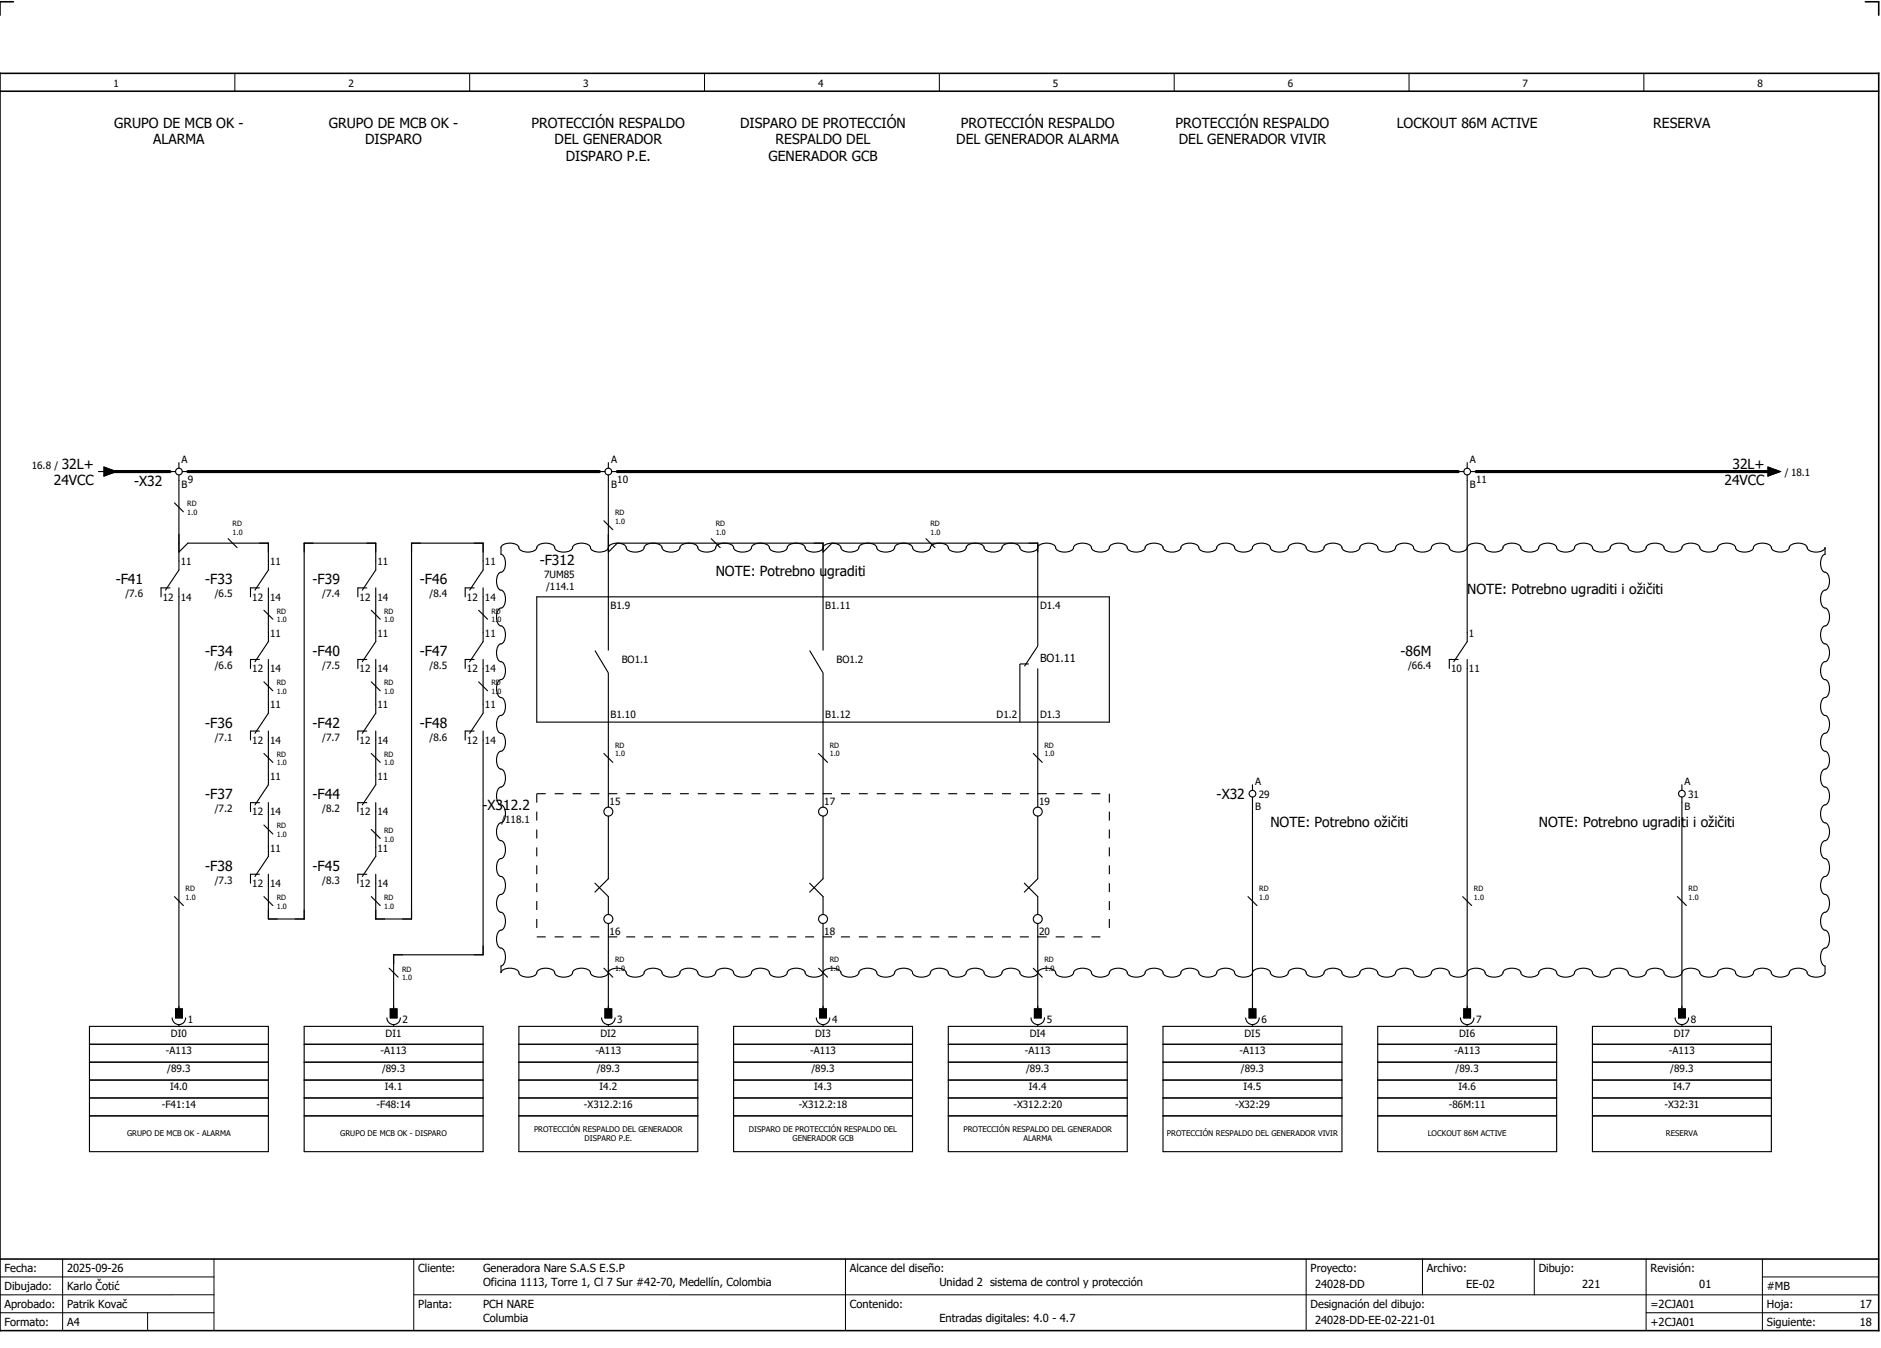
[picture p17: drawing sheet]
<svg xmlns="http://www.w3.org/2000/svg" width="421mm" height="301mm" viewBox="0 0 421 301" stroke-linecap="round" stroke-linejoin="round" font-family="sans-serif">
<defs><g id="words">
<g font-size="3.1">
<text x="25.5" y="28.5">GRUPO DE MCB OK -</text>
<text x="73.5" y="28.5">GRUPO DE MCB OK -</text>
<text x="118.8" y="28.5">PROTECCIÓN RESPALDO</text>
<text x="165.5" y="28.5">DISPARO DE PROTECCIÓN</text>
<text x="214.8" y="28.5">PROTECCIÓN RESPALDO</text>
<text x="262.8" y="28.5">PROTECCIÓN RESPALDO</text>
<text x="312.2" y="28.5">LOCKOUT 86M ACTIVE</text>
<text x="369.6" y="28.5">RESERVA</text>
<text x="34.3" y="32.3">ALARMA</text>
<text x="81.7" y="32.3">DISPARO</text>
<text x="124" y="32.3">DEL GENERADOR</text>
<text x="173.4" y="32.3">RESPALDO DEL</text>
<text x="213.8" y="32.3">DEL GENERADOR ALARMA</text>
<text x="263.5" y="32.3">DEL GENERADOR VIVIR</text>
<text x="126.5" y="36">DISPARO P.E.</text>
<text x="171.8" y="36">GENERADOR GCB</text>
<text x="13.8" y="104.8">32L+</text>
<text x="387.3" y="104.8">32L+</text>
<text x="12" y="108.5">24VCC</text>
<text x="30" y="108.7">-X32</text>
<text x="385.5" y="108.5">24VCC</text>
<text x="25.9" y="130.6">-F41</text>
<text x="45.9" y="130.6">-F33</text>
<text x="69.9" y="130.6">-F39</text>
<text x="93.9" y="130.6">-F46</text>
<text x="120.7" y="126.2">-F312</text>
<text x="160" y="128.8">NOTE: Potrebno ugraditi</text>
<text x="328" y="132.8">NOTE: Potrebno ugraditi i ožičiti</text>
<text x="45.9" y="146.6">-F34</text>
<text x="69.9" y="146.6">-F40</text>
<text x="93.9" y="146.6">-F47</text>
<text x="313.1" y="146.6">-86M</text>
<text x="45.9" y="162.6">-F36</text>
<text x="69.9" y="162.6">-F42</text>
<text x="93.9" y="162.6">-F48</text>
<text x="45.9" y="178.6">-F37</text>
<text x="69.9" y="178.6">-F44</text>
<text x="272" y="178.6">-X32</text>
<text x="107.8" y="181">-X312.2</text>
<text x="284" y="184.8">NOTE: Potrebno ožičiti</text>
<text x="344" y="184.8">NOTE: Potrebno ugraditi i ožičiti</text>
<text x="45.9" y="194.6">-F38</text>
<text x="69.9" y="194.6">-F45</text>
</g>
<g font-size="2.5">
<text x="232.5" y="147.9">BO1.11</text>
<text x="1" y="284.4">Fecha:</text>
<text x="15" y="284.4">2025-09-26</text>
<text x="93.5" y="284.4">Cliente:</text>
<text x="108" y="284.4">Generadora Nare S.A.S E.S.P</text>
<text x="108" y="287.4">Oficina 1113, Torre 1, Cl 7 Sur #42-70, Medellín, Colombia</text>
<text x="190" y="284.4">Alcance del diseño:</text>
<text x="210" y="287.4">Unidad 2 sistema de control y protección</text>
<text x="293" y="284.4">Proyecto:</text>
<text x="294" y="287.9">24028-DD</text>
<text x="319" y="284.4">Archivo:</text>
<text x="327.8" y="287.9">EE-02</text>
<text x="344" y="284.4">Dibujo:</text>
<text x="353.7" y="287.9">221</text>
<text x="369" y="284.4">Revisión:</text>
<text x="379.9" y="287.9">01</text>
<text x="1" y="288.4">Dibujado:</text>
<text x="1" y="292.4">Aprobado:</text>
<text x="15" y="288.4">Karlo Čotić</text>
<text x="15" y="292.4">Patrik Kovač</text>
<text x="93.5" y="292.4">Planta:</text>
<text x="108" y="292.4">PCH NARE</text>
<text x="190" y="292.4">Contenido:</text>
<text x="293" y="292.4">Designación del dibujo:</text>
<text x="369" y="292.4">=2CJA01</text>
<text x="395" y="292.4">Hoja:</text>
<text x="395" y="288.4">#MB</text>
<text x="415.8" y="292.4">17</text>
<text x="1" y="296.4">Formato:</text>
<text x="15" y="296.4">A4</text>
<text x="108" y="295.4">Columbia</text>
<text x="210" y="295.4">Entradas digitales: 4.0 - 4.7</text>
<text x="294" y="295.9">24028-DD-EE-02-221-01</text>
<text x="369" y="296.4">+2CJA01</text>
<text x="395" y="296.4">Siguiente:</text>
<text x="415.8" y="296.4">18</text>
</g>
<g font-size="2.2">
<text x="25.4" y="19.4">1</text>
<text x="77.9" y="19.4">2</text>
<text x="130.4" y="19.4">3</text>
<text x="182.9" y="19.4">4</text>
<text x="235.4" y="19.4">5</text>
<text x="287.9" y="19.4">6</text>
<text x="340.4" y="19.4">7</text>
<text x="392.9" y="19.4">8</text>
<text x="7.1" y="104.9">16.8 /</text>
<text x="40.6" y="103.5">A</text>
<text x="136.6" y="103.5">A</text>
<text x="328.6" y="103.5">A</text>
<text x="399" y="106.3">/ 18.1</text>
<text x="40.6" y="109">B</text>
<text x="42" y="108">9</text>
<text x="136.6" y="109">B</text>
<text x="138" y="108">10</text>
<text x="328.6" y="109">B</text>
<text x="330" y="108">11</text>
<text x="40.4" y="126.3">11</text>
<text x="60.4" y="126.3">11</text>
<text x="84.4" y="126.3">11</text>
<text x="108.4" y="126.3">11</text>
<text x="121.6" y="129.1">7UM85</text>
<text x="122.1" y="131.8">/114.1</text>
<text x="28" y="133.5">/7.6</text>
<text x="36.4" y="134.2">12</text>
<text x="40.4" y="134.2">14</text>
<text x="48" y="133.5">/6.5</text>
<text x="56.4" y="134.2">12</text>
<text x="60.4" y="134.2">14</text>
<text x="72" y="133.5">/7.4</text>
<text x="80.4" y="134.2">12</text>
<text x="84.4" y="134.2">14</text>
<text x="96" y="133.5">/8.4</text>
<text x="104.4" y="134.2">12</text>
<text x="108.4" y="134.2">14</text>
<text x="136.5" y="136.1">B1.9</text>
<text x="184.5" y="136.1">B1.11</text>
<text x="232.5" y="136.1">D1.4</text>
<text x="60.4" y="142.3">11</text>
<text x="84.4" y="142.3">11</text>
<text x="108.4" y="142.3">11</text>
<text x="328.4" y="142.3">1</text>
<text x="48" y="149.5">/6.6</text>
<text x="72" y="149.5">/7.5</text>
<text x="96" y="149.5">/8.5</text>
<text x="139" y="148.3">BO1.1</text>
<text x="187" y="148.3">BO1.2</text>
<text x="314.8" y="149.5">/66.4</text>
<text x="56.4" y="150.2">12</text>
<text x="60.4" y="150.2">14</text>
<text x="80.4" y="150.2">12</text>
<text x="84.4" y="150.2">14</text>
<text x="104.4" y="150.2">12</text>
<text x="108.4" y="150.2">14</text>
<text x="324.4" y="150.2">10</text>
<text x="328.4" y="150.2">11</text>
<text x="60.4" y="158.3">11</text>
<text x="84.4" y="158.3">11</text>
<text x="108.4" y="158.3">11</text>
<text x="136.5" y="160.4">B1.10</text>
<text x="184.5" y="160.4">B1.12</text>
<text x="222.8" y="160.5">D1.2</text>
<text x="232.5" y="160.4">D1.3</text>
<text x="48" y="165.5">/7.1</text>
<text x="56.4" y="166.2">12</text>
<text x="60.4" y="166.2">14</text>
<text x="72" y="165.5">/7.7</text>
<text x="80.4" y="166.2">12</text>
<text x="84.4" y="166.2">14</text>
<text x="96" y="165.5">/8.6</text>
<text x="104.4" y="166.2">12</text>
<text x="108.4" y="166.2">14</text>
<text x="60.4" y="174.3">11</text>
<text x="84.4" y="174.3">11</text>
<text x="136.3" y="179.9">15</text>
<text x="184.3" y="179.9">17</text>
<text x="232.3" y="179.9">19</text>
<text x="280.6" y="175.5">A</text>
<text x="281.4" y="178.3">29</text>
<text x="376.6" y="175.5">A</text>
<text x="377.4" y="178.3">31</text>
<text x="48" y="181.5">/7.2</text>
<text x="56.4" y="182.2">12</text>
<text x="60.4" y="182.2">14</text>
<text x="72" y="181.5">/8.2</text>
<text x="80.4" y="182.2">12</text>
<text x="84.4" y="182.2">14</text>
<text x="112.1" y="183.9">/118.1</text>
<text x="280.6" y="181">B</text>
<text x="376.6" y="181">B</text>
<text x="60.4" y="190.3">11</text>
<text x="84.4" y="190.3">11</text>
<text x="48" y="197.5">/7.3</text>
<text x="72" y="197.5">/8.3</text>
<text x="56.4" y="198.2">12</text>
<text x="60.4" y="198.2">14</text>
<text x="80.4" y="198.2">12</text>
<text x="84.4" y="198.2">14</text>
<text x="136.3" y="208.9">16</text>
<text x="184.3" y="208.9">18</text>
<text x="232.3" y="208.9">20</text>
<text x="38.2" y="231.8">DI0</text>
<text x="42" y="228.7">1</text>
<text x="86.2" y="231.8">DI1</text>
<text x="90" y="228.7">2</text>
<text x="134.2" y="231.8">DI2</text>
<text x="138" y="228.7">3</text>
<text x="182.2" y="231.8">DI3</text>
<text x="186" y="228.7">4</text>
<text x="230.2" y="231.8">DI4</text>
<text x="234" y="228.7">5</text>
<text x="278.2" y="231.8">DI5</text>
<text x="282" y="228.7">6</text>
<text x="326.2" y="231.8">DI6</text>
<text x="330" y="228.7">7</text>
<text x="374.2" y="231.8">DI7</text>
<text x="378" y="228.7">8</text>
<text x="37.1" y="235.6">-A113</text>
<text x="37.4" y="239.6">/89.3</text>
<text x="85.1" y="235.6">-A113</text>
<text x="85.4" y="239.6">/89.3</text>
<text x="133.1" y="235.6">-A113</text>
<text x="133.4" y="239.6">/89.3</text>
<text x="181.1" y="235.6">-A113</text>
<text x="181.4" y="239.6">/89.3</text>
<text x="229.1" y="235.6">-A113</text>
<text x="229.4" y="239.6">/89.3</text>
<text x="277.1" y="235.6">-A113</text>
<text x="277.4" y="239.6">/89.3</text>
<text x="325.1" y="235.6">-A113</text>
<text x="325.4" y="239.6">/89.3</text>
<text x="373.1" y="235.6">-A113</text>
<text x="373.4" y="239.6">/89.3</text>
<text x="38" y="243.6">I4.0</text>
<text x="86" y="243.6">I4.1</text>
<text x="134" y="243.6">I4.2</text>
<text x="182" y="243.6">I4.3</text>
<text x="230" y="243.6">I4.4</text>
<text x="278" y="243.6">I4.5</text>
<text x="326" y="243.6">I4.6</text>
<text x="374" y="243.6">I4.7</text>
<text x="36.2" y="247.6">-F41:14</text>
<text x="84.2" y="247.6">-F48:14</text>
<text x="130.5" y="247.6">-X312.2:16</text>
<text x="178.5" y="247.6">-X312.2:18</text>
<text x="226.5" y="247.6">-X312.2:20</text>
<text x="276.1" y="247.6">-X32:29</text>
<text x="323.9" y="247.6">-86M:11</text>
<text x="372.1" y="247.6">-X32:31</text>
</g>
<g font-size="1.7">
<text x="28.4" y="254">GRUPO DE MCB OK - ALARMA</text>
<text x="76.1" y="254">GRUPO DE MCB OK - DISPARO</text>
<text x="119.4" y="252.9">PROTECCIÓN RESPALDO DEL GENERADOR</text>
<text x="130.7" y="255">DISPARO P.E.</text>
<text x="167.4" y="252.9">DISPARO DE PROTECCIÓN RESPALDO DEL</text>
<text x="177.2" y="255">GENERADOR GCB</text>
<text x="215.4" y="252.9">PROTECCIÓN RESPALDO DEL GENERADOR</text>
<text x="228.8" y="255">ALARMA</text>
<text x="260.9" y="254">PROTECCIÓN RESPALDO DEL GENERADOR VIVIR</text>
<text x="319.2" y="254">LOCKOUT 86M ACTIVE</text>
<text x="372.4" y="254">RESERVA</text>
</g>
<g font-size="1.6">
<text x="41.9" y="113.1">RD</text>
<text x="41.9" y="115.1">1.0</text>
<text x="52" y="119.6">1.0</text>
<text x="52" y="117.6">RD</text>
<text x="137.5" y="117.1">1.0</text>
<text x="137.5" y="115.1">RD</text>
<text x="160" y="119.6">1.0</text>
<text x="160" y="117.6">RD</text>
<text x="208" y="119.6">1.0</text>
<text x="208" y="117.6">RD</text>
<text x="61.9" y="137.1">RD</text>
<text x="85.9" y="137.1">RD</text>
<text x="109.9" y="137.1">RD</text>
<text x="61.9" y="139.1">1.0</text>
<text x="85.9" y="139.1">1.0</text>
<text x="109.9" y="139.1">1.0</text>
<text x="61.9" y="155.1">1.0</text>
<text x="61.9" y="153.1">RD</text>
<text x="85.9" y="155.1">1.0</text>
<text x="85.9" y="153.1">RD</text>
<text x="109.9" y="155.1">1.0</text>
<text x="109.9" y="153.1">RD</text>
<text x="137.5" y="167.1">RD</text>
<text x="185.5" y="167.1">RD</text>
<text x="233.5" y="167.1">RD</text>
<text x="61.9" y="171.1">1.0</text>
<text x="61.9" y="169.1">RD</text>
<text x="85.9" y="171.1">1.0</text>
<text x="85.9" y="169.1">RD</text>
<text x="137.5" y="169.1">1.0</text>
<text x="185.5" y="169.1">1.0</text>
<text x="233.5" y="169.1">1.0</text>
<text x="61.9" y="185.1">RD</text>
<text x="61.9" y="187.1">1.0</text>
<text x="85.9" y="188.1">1.0</text>
<text x="85.9" y="186.1">RD</text>
<text x="41.5" y="201.1">1.0</text>
<text x="41.5" y="199.1">RD</text>
<text x="61.9" y="203.1">1.0</text>
<text x="61.9" y="201.1">RD</text>
<text x="85.9" y="203.1">1.0</text>
<text x="85.9" y="201.1">RD</text>
<text x="281.5" y="201.1">1.0</text>
<text x="281.5" y="199.1">RD</text>
<text x="329.5" y="201.1">1.0</text>
<text x="329.5" y="199.1">RD</text>
<text x="377.5" y="201.1">1.0</text>
<text x="377.5" y="199.1">RD</text>
<text x="137.5" y="215.1">RD</text>
<text x="185.5" y="215.1">RD</text>
<text x="233.5" y="215.1">RD</text>
<text x="89.9" y="219.1">1.0</text>
<text x="89.9" y="217.1">RD</text>
<text x="137.5" y="217.1">1.0</text>
<text x="185.5" y="217.1">1.0</text>
<text x="233.5" y="217.1">1.0</text>
</g>
</g></defs>
<path d="M0 16.4h420v281h-420zM3 .4h-3v3M417 .4h3v3M0 20.4h420M0 281.4h420" fill="none" stroke="#000" stroke-width=".35"/>
<g fill="none" stroke="#000" stroke-width=".22">
<path d="M52.5 16.4v4M105 16.4v4M157.5 16.4v4M210 16.4v4M262.5 16.4v4M315 16.4v4M367.5 16.4v4M0 285.4h47.8M0 293.4h47.8M14 281.4v16M33 293.4v4M47.8 281.4v16"/>
<path d="M47.8 289.4h-47.8M92.5 281.4v16M92.5 289.4h327.5M189 281.4v16M292 281.4v15.8M318 281.4v8M343 281.4v8M368 281.4v15.8M368 293.4h52M394 285.4h26M394 281.4v15.8"/>
</g>
<g fill="none" stroke="#000" stroke-width=".25">
<path d="M22 105.4h1.2M23.2 104.4l2.8 1-2.8 1zM38 105.4h1.3M39 112.4l2 2M40 103.4v1.2M40 106.1v21.3l-3 4.5M40.8 105.4h1.2M134 105.4h1.3M135 116.4l2 2M136 103.4v1.2M136 106.1v39.3M136.8 105.4h1.2"/>
<path d="M326 105.4h1.3M328 103.4v1.2M328 106.1v37.3l-3 4.5M328.8 105.4h1.2M394 105.4h1.2M395.2 104.4l2.8 1-2.8 1zM38 131.4h-2v2M40 123.4l2-2h18v6l-3 4.5M40 131.4v94M51 120.4l2 2M58 131.4h-2v2M59 136.4l2 2"/>
<path d="M60 131.4v12l-3 4.5M81 131.9l3-4.5v-6h-16v84h-8v-10M82 131.4h-2v2M83 136.4l2 2M84 131.4v12l-3 4.5M105 131.9l3-4.5v-6h-16v84h-8v-10M106 131.4h-2v2M107 136.4l2 2M108 131.4v12l-3 4.5M112.1 122.1a2.98 2.98 0 0 1 3.8 0 1.68 1.68 0 0 0 2.1 1.3 1.68 1.68 0 0 0 2.1-1.3 2.98 2.98 0 0 1 3.8 0 1.68 1.68 0 0 0 2.1 1.3 1.68 1.68 0 0 0 2.1-1.3 2.98 2.98 0 0 1 3.8 0 1.69 1.69 0 0 0 2.1 1.3 1.68 1.68 0 0 0 2.1-1.3 2.98 2.98 0 0 1 3.8 0 1.68 1.68 0 0 0 2.1 1.3 1.68 1.68 0 0 0 2.1-1.3 2.98 2.98 0 0 1 3.8 0 1.68 1.68 0 0 0 2.1 1.3 1.68 1.68 0 0 0 2.1-1.3 2.98 2.98 0 0 1 3.8 0 1.68 1.68 0 0 0 2.1 1.3 1.68 1.68 0 0 0 2.1-1.3 2.98 2.98 0 0 1 3.8 0 1.68 1.68 0 0 0 2.1 1.3 1.68 1.68 0 0 0 2.1-1.3 2.98 2.98 0 0 1 3.8 0 1.69 1.69 0 0 0 2.1 1.3 1.68 1.68 0 0 0 2.1-1.3 2.98 2.98 0 0 1 3.8 0 1.68 1.68 0 0 0 2.1 1.3 1.68 1.68 0 0 0 2.1-1.3 2.98 2.98 0 0 1 3.8 0 1.69 1.69 0 0 0 2.1 1.3 1.68 1.68 0 0 0 2.1-1.3 2.98 2.98 0 0 1 3.8 0 1.69 1.69 0 0 0 2.1 1.3 1.68 1.68 0 0 0 2.1-1.3 2.98 2.98 0 0 1 3.8 0 1.69 1.69 0 0 0 2.1 1.3 1.68 1.68 0 0 0 2.1-1.3 2.98 2.98 0 0 1 3.8 0 1.68 1.68 0 0 0 2.1 1.3 1.68 1.68 0 0 0 2.1-1.3 2.98 2.98 0 0 1 3.8 0 1.69 1.69 0 0 0 2.1 1.3 1.68 1.68 0 0 0 2.1-1.3 2.98 2.98 0 0 1 3.8 0 1.69 1.69 0 0 0 2.1 1.3 1.68 1.68 0 0 0 2.1-1.3 2.98 2.98 0 0 1 3.8 0 1.68 1.68 0 0 0 2.1 1.3 1.68 1.68 0 0 0 2.1-1.3 2.98 2.98 0 0 1 3.8 0 1.69 1.69 0 0 0 2.1 1.3 1.68 1.68 0 0 0 2.1-1.3 2.98 2.98 0 0 1 3.8 0 1.69 1.69 0 0 0 2.1 1.3 1.68 1.68 0 0 0 2.1-1.3 2.98 2.98 0 0 1 3.8 0 1.68 1.68 0 0 0 2.1 1.3 1.68 1.68 0 0 0 2.1-1.3 2.98 2.98 0 0 1 3.8 0 1.69 1.69 0 0 0 2.1 1.3 1.68 1.68 0 0 0 2.1-1.3 2.98 2.98 0 0 1 3.8 0 1.69 1.69 0 0 0 2.1 1.3 1.68 1.68 0 0 0 2.1-1.3 2.98 2.98 0 0 1 3.8 0 1.68 1.68 0 0 0 2.1 1.3 1.68 1.68 0 0 0 2.1-1.3 2.98 2.98 0 0 1 3.8 0 1.69 1.69 0 0 0 2.1 1.3 1.68 1.68 0 0 0 2.1-1.3 2.98 2.98 0 0 1 3.8 0 1.69 1.69 0 0 0 2.1 1.3 1.68 1.68 0 0 0 2.1-1.3 2.98 2.98 0 0 1 3.8 0 1.68 1.68 0 0 0 2.1 1.3 1.68 1.68 0 0 0 2.1-1.3 2.98 2.98 0 0 1 3.8 0 1.68 1.68 0 0 0 2.1 1.3 1.68 1.68 0 0 0 2.1-1.3 2.98 2.98 0 0 1 3.8 0 1.69 1.69 0 0 0 2.1 1.3 1.68 1.68 0 0 0 2.1-1.3 2.98 2.98 0 0 1 3.8 0 1.69 1.69 0 0 0 2.1 1.3 1.68 1.68 0 0 0 2.1-1.3 2.98 2.98 0 0 1 3.8 0 1.68 1.68 0 0 0 2.1 1.3 1.68 1.68 0 0 0 2.1-1.3 2.98 2.98 0 0 1 3.8 0 1.69 1.69 0 0 0 2.1 1.3 1.68 1.68 0 0 0 2.1-1.3 2.97 2.97 0 0 1 3.8 0 1.69 1.69 0 0 0 2.1 1.3 1.68 1.68 0 0 0 2.1-1.3 2.98 2.98 0 0 1 3.8 0 1.68 1.68 0 0 0 2.1 1.3 1.69 1.69 0 0 0 2.1-1.3 2.98 2.98 0 0 1 3.8 0 1.69 1.69 0 0 0 2.1 1.3 1.68 1.68 0 0 0 2.1-1.3 2.98 2.98 0 0 1 3.8 0 1.69 1.69 0 0 0 2.1 1.3 1.68 1.68 0 0 0 2.1-1.3 2.98 2.98 0 0 1 3.8 0 1.68 1.68 0 0 0 2.1 1.3 1.68 1.68 0 0 0 2.1-1.3 2.98 2.98 0 0 1 3.8 0 1.69 1.69 0 0 0 2.1 1.3 1.68 1.68 0 0 0 2.1-1.3 2.98 2.98 0 0 1 3.8 0 1.68 1.68 0 0 0 2.1 1.3 1.94 1.94 0 0 0 2-1v1.5l-.3 .1a2.97 2.97 0 0 0 0 3.8 1.68 1.68 0 0 1 1.3 2.1 1.68 1.68 0 0 1-1.3 2.1 2.97 2.97 0 0 0 0 3.8 1.68 1.68 0 0 1 1.3 2.1 1.68 1.68 0 0 1-1.3 2.1 2.98 2.98 0 0 0 0 3.8 1.68 1.68 0 0 1 1.3 2.1 1.68 1.68 0 0 1-1.3 2.1 2.97 2.97 0 0 0 0 3.8 1.68 1.68 0 0 1 1.3 2.1 1.68 1.68 0 0 1-1.3 2.1 2.97 2.97 0 0 0 0 3.8 1.68 1.68 0 0 1 1.3 2.1 1.68 1.68 0 0 1-1.3 2.1 2.98 2.98 0 0 0 0 3.8 1.68 1.68 0 0 1 1.3 2.1 1.68 1.68 0 0 1-1.3 2.1 2.97 2.97 0 0 0 0 3.8 1.68 1.68 0 0 1 1.3 2.1 1.68 1.68 0 0 1-1.3 2.1 2.98 2.98 0 0 0 0 3.8 1.68 1.68 0 0 1 1.3 2.1 1.68 1.68 0 0 1-1.3 2.1 2.97 2.97 0 0 0 0 3.8 1.68 1.68 0 0 1 1.3 2.1 1.68 1.68 0 0 1-1.3 2.1 2.97 2.97 0 0 0 0 3.8 1.68 1.68 0 0 1 1.3 2.1 1.68 1.68 0 0 1-1.3 2.1 2.98 2.98 0 0 0 0 3.8 1.68 1.68 0 0 1 1.3 2.1 1.68 1.68 0 0 1-1.3 2.1 2.97 2.97 0 0 0 0 3.8l.3 .1v1.5a2.17 2.17 0 0 1-2.6 .9 1.46 1.46 0 0 1-1.5-1.2 2.98 2.98 0 0 0-3.8 0 1.68 1.68 0 0 1-2.1 1.3 1.69 1.69 0 0 1-2.1-1.3 2.98 2.98 0 0 0-3.8 0 1.68 1.68 0 0 1-2.1 1.3 1.68 1.68 0 0 1-2.1-1.3 2.98 2.98 0 0 0-3.8 0 1.68 1.68 0 0 1-2.1 1.3 1.69 1.69 0 0 1-2.1-1.3 2.98 2.98 0 0 0-3.8 0 1.68 1.68 0 0 1-2.1 1.3 1.69 1.69 0 0 1-2.1-1.3 2.98 2.98 0 0 0-3.8 0 1.69 1.69 0 0 1-2.1 1.3 1.68 1.68 0 0 1-2.1-1.3 2.98 2.98 0 0 0-3.8 0 1.68 1.68 0 0 1-2.1 1.3 1.69 1.69 0 0 1-2.1-1.3 2.97 2.97 0 0 0-3.8 0 1.68 1.68 0 0 1-2.1 1.3 1.69 1.69 0 0 1-2.1-1.3 2.98 2.98 0 0 0-3.8 0 1.68 1.68 0 0 1-2.1 1.3 1.68 1.68 0 0 1-2.1-1.3 2.98 2.98 0 0 0-3.8 0 1.68 1.68 0 0 1-2.1 1.3 1.69 1.69 0 0 1-2.1-1.3 2.98 2.98 0 0 0-3.8 0 1.68 1.68 0 0 1-2.1 1.3 1.69 1.69 0 0 1-2.1-1.3 2.98 2.98 0 0 0-3.8 0 1.68 1.68 0 0 1-2.1 1.3 1.68 1.68 0 0 1-2.1-1.3 2.98 2.98 0 0 0-3.8 0 1.68 1.68 0 0 1-2.1 1.3 1.68 1.68 0 0 1-2.1-1.3 2.98 2.98 0 0 0-3.8 0 1.68 1.68 0 0 1-2.1 1.3 1.69 1.69 0 0 1-2.1-1.3 2.98 2.98 0 0 0-3.8 0 1.68 1.68 0 0 1-2.1 1.3 1.69 1.69 0 0 1-2.1-1.3 2.98 2.98 0 0 0-3.8 0 1.68 1.68 0 0 1-2.1 1.3 1.68 1.68 0 0 1-2.1-1.3 2.98 2.98 0 0 0-3.8 0 1.68 1.68 0 0 1-2.1 1.3 1.69 1.69 0 0 1-2.1-1.3 2.98 2.98 0 0 0-3.8 0 1.68 1.68 0 0 1-2.1 1.3 1.69 1.69 0 0 1-2.1-1.3 2.98 2.98 0 0 0-3.8 0 1.68 1.68 0 0 1-2.1 1.3 1.68 1.68 0 0 1-2.1-1.3 2.98 2.98 0 0 0-3.8 0 1.68 1.68 0 0 1-2.1 1.3 1.69 1.69 0 0 1-2.1-1.3 2.98 2.98 0 0 0-3.8 0 1.68 1.68 0 0 1-2.1 1.3 1.69 1.69 0 0 1-2.1-1.3 2.98 2.98 0 0 0-3.8 0 1.68 1.68 0 0 1-2.1 1.3 1.68 1.68 0 0 1-2.1-1.3 2.98 2.98 0 0 0-3.8 0 1.68 1.68 0 0 1-2.1 1.3 1.69 1.69 0 0 1-2.1-1.3 2.98 2.98 0 0 0-3.8 0 1.68 1.68 0 0 1-2.1 1.3 1.69 1.69 0 0 1-2.1-1.3 2.98 2.98 0 0 0-3.8 0 1.68 1.68 0 0 1-2.1 1.3 1.68 1.68 0 0 1-2.1-1.3 2.98 2.98 0 0 0-3.8 0 1.68 1.68 0 0 1-2.1 1.3 1.69 1.69 0 0 1-2.1-1.3 2.98 2.98 0 0 0-3.8 0 1.68 1.68 0 0 1-2.1 1.3 1.69 1.69 0 0 1-2.1-1.3 2.98 2.98 0 0 0-3.8 0 1.68 1.68 0 0 1-2.1 1.3 1.69 1.69 0 0 1-2.1-1.3 2.98 2.98 0 0 0-3.8 0 1.68 1.68 0 0 1-2.1 1.3 1.68 1.68 0 0 1-2.1-1.3 2.98 2.98 0 0 0-3.8 0 1.68 1.68 0 0 1-2.1 1.3 1.69 1.69 0 0 1-2.1-1.3 2.98 2.98 0 0 0-3.8 0 1.68 1.68 0 0 1-2.1 1.3 1.68 1.68 0 0 1-2.1-1.3 2.98 2.98 0 0 0-3.8 0 1.68 1.68 0 0 1-2.1 1.3 1.68 1.68 0 0 1-2.1-1.3 2.98 2.98 0 0 0-3.8 0 1.68 1.68 0 0 1-2.1 1.3 1.68 1.68 0 0 1-2.1-1.3 2.98 2.98 0 0 0-3.8 0 1.68 1.68 0 0 1-2.1 1.3 1.68 1.68 0 0 1-2.1-1.3 2.98 2.98 0 0 0-3.8 0 1.68 1.68 0 0 1-2.1 1.3 1.69 1.69 0 0 1-2.1-1.3 2.98 2.98 0 0 0-3.8 0 1.68 1.68 0 0 1-2.1 1.3 1.68 1.68 0 0 1-2.1-1.3 2.98 2.98 0 0 0-3.8 0 1.68 1.68 0 0 1-2.1 1.3 1.68 1.68 0 0 1-2.1-1.3 2.98 2.98 0 0 0-3.8 0l-.1 .3v-1.5a2.17 2.17 0 0 0 .9-2.6 1.46 1.46 0 0 0-1.2-1.5 2.98 2.98 0 0 1 0-3.8 1.69 1.69 0 0 0 1.3-2.1 1.68 1.68 0 0 0-1.3-2.1 2.98 2.98 0 0 1 0-3.8 1.68 1.68 0 0 0 1.3-2.1 1.68 1.68 0 0 0-1.3-2.1 2.98 2.98 0 0 1 0-3.8 1.68 1.68 0 0 0 1.3-2.1 1.68 1.68 0 0 0-1.3-2.1 2.98 2.98 0 0 1 0-3.8 1.69 1.69 0 0 0 1.3-2.1 1.68 1.68 0 0 0-1.3-2.1 2.98 2.98 0 0 1 0-3.8 1.68 1.68 0 0 0 1.3-2.1 1.68 1.68 0 0 0-1.3-2.1 2.98 2.98 0 0 1 0-3.8 1.69 1.69 0 0 0 1.3-2.1 1.68 1.68 0 0 0-1.3-2.1 2.98 2.98 0 0 1 0-3.8 1.68 1.68 0 0 0 1.3-2.1 1.68 1.68 0 0 0-1.3-2.1 2.98 2.98 0 0 1 0-3.8 1.68 1.68 0 0 0 1.3-2.1 1.68 1.68 0 0 0-1.3-2.1 2.98 2.98 0 0 1 0-3.8 1.69 1.69 0 0 0 1.3-2.1 1.68 1.68 0 0 0-1.3-2.1 2.98 2.98 0 0 1 0-3.8 1.68 1.68 0 0 0 1.3-2.1 1.68 1.68 0 0 0-1.3-2.1 2.98 2.98 0 0 1 0-3.8 1.68 1.68 0 0 0 1.3-2.1 1.93 1.93 0 0 0-1-2zM120 133.4h128v28h-128zM136 123.4l2-2h46v24"/>
<path d="M159 120.4l2 2M184 123.4l2-2h46v23l-3 4.5M207 120.4l2 2M58 147.4h-2v2M59 152.4l2 2M60 147.4v12l-3 4.5M82 147.4h-2v2M83 152.4l2 2M84 147.4v12l-3 4.5M106 147.4h-2v2M107 152.4l2 2M108 147.4v12l-3 4.5"/>
<path d="M133 145.4l3 5v30M181 145.4l3 5v30M230 148.4h-2v13M232 149.4v31M326 147.4h-2v2M328 147.4v78M58 163.4h-2v2M58 179.4h-2v2M59 168.4l2 2M60 163.4v12l-3 4.5M60 179.4v12l-3 4.5M82 163.4h-2v2"/>
<path d="M82 179.4h-2v2M83 168.4l2 2M84 163.4v12l-3 4.5M84 179.4v12l-3 4.5M106 163.4h-2v2M108 163.4v50h-20v12M135 168.4l2 2M183 168.4l2 2M231 168.4l2 2M280 175.4v1.2M280 178.1v47.3M376 175.4v1.2"/>
<path d="M376 178.1v47.3M58 195.4h-2v2M59 184.4l2 2M82 195.4h-2v2M83 185.4l2 2M133 197.4l3 3v4M136 182.4v14l-3 3M181 197.4l3 3v4M184 182.4v14l-3 3M229 197.4l3 3v4M232 182.4v14l-3 3M39 200.4l2 2"/>
<path d="M59 200.4l2 2M83 200.4l2 2M87 216.4l2 2M135 216.4l2 2M136 206.4v19M183 216.4l2 2M184 206.4v19M231 216.4l2 2M232 206.4v19M279 200.4l2 2M327 200.4l2 2M375 200.4l2 2"/>
<path d="M20 229.4h40v28h-40zM20 237.4h40M20 233.4h40M38.5 227.5a1.5 1.5 0 0 0 1.5 1.5 1.5 1.5 0 0 0 1.5-1.5M39.3 225.5h1.5v2h-1.5zM40 229.1v.3M68 229.4h40v28h-40zM68 237.4h40M68 233.4h40M86.5 227.5a1.5 1.5 0 0 0 1.5 1.5 1.5 1.5 0 0 0 1.5-1.5M87.3 225.5h1.5v2h-1.5zM88 229.1v.3"/>
<path d="M116 237.4h40M116 233.4h40M116 229.4h40v28h-40zM134.5 227.5a1.5 1.5 0 0 0 1.5 1.5 1.5 1.5 0 0 0 1.5-1.5M135.3 225.5h1.5v2h-1.5zM136 229.1v.3M164 237.4h40M164 233.4h40M164 229.4h40v28h-40zM182.5 227.5a1.5 1.5 0 0 0 1.5 1.5 1.5 1.5 0 0 0 1.5-1.5M183.3 225.5h1.5v2h-1.5zM184 229.1v.3"/>
<path d="M212 237.4h40M212 233.4h40M212 229.4h40v28h-40zM230.5 227.5a1.5 1.5 0 0 0 1.5 1.5 1.5 1.5 0 0 0 1.5-1.5M231.3 225.5h1.5v2h-1.5zM232 229.1v.3M260 237.4h40M260 233.4h40M260 229.4h40v28h-40zM278.5 227.5a1.5 1.5 0 0 0 1.5 1.5 1.5 1.5 0 0 0 1.5-1.5M279.3 225.5h1.5v2h-1.5zM280 229.1v.3"/>
<path d="M308 237.4h40M308 233.4h40M308 229.4h40v28h-40zM326.5 227.5a1.5 1.5 0 0 0 1.5 1.5 1.5 1.5 0 0 0 1.5-1.5M327.3 225.5h1.5v2h-1.5zM328 229.1v.3M356 237.4h40M356 233.4h40M356 229.4h40v28h-40zM374.5 227.5a1.5 1.5 0 0 0 1.5 1.5 1.5 1.5 0 0 0 1.5-1.5M375.2 225.5h1.5v2h-1.5zM376 229.1v.3"/>
<path d="M20 249.4h40M20 245.4h40M20 241.4h40M68 249.4h40M68 245.4h40M68 241.4h40M116 249.4h40M116 245.4h40M116 241.4h40M164 249.4h40M164 245.4h40M164 241.4h40"/>
<path d="M212 249.4h40M212 245.4h40M212 241.4h40M260 249.4h40M260 245.4h40M260 241.4h40M308 249.4h40M308 245.4h40M308 241.4h40M356 249.4h40M356 245.4h40M356 241.4h40"/>
<circle cx="40" cy="105.4" r=".75"/>
<circle cx="136" cy="105.4" r=".75"/>
<circle cx="328" cy="105.4" r=".75"/>
<circle cx="280" cy="177.4" r=".75"/>
<circle cx="376" cy="177.4" r=".75"/>
<circle cx="136" cy="181.4" r="1"/>
<circle cx="184" cy="181.4" r="1"/>
<circle cx="232" cy="181.4" r="1"/>
<circle cx="136" cy="205.4" r="1"/>
<circle cx="184" cy="205.4" r="1"/>
<circle cx="232" cy="205.4" r="1"/>
</g>
<path d="M24 105.4h14M42 105.4h92M138 105.4h188M330 105.4h66" fill="none" stroke="#000" stroke-width=".7"/>
<path d="M23.2 104.4l2.8 1-2.8 1zM395.2 104.4l2.8 1-2.8 1zM39.3 225.5h1.5v2h-1.5zM87.3 225.5h1.5v2h-1.5zM135.3 225.5h1.5v2h-1.5zM183.3 225.5h1.5v2h-1.5zM231.3 225.5h1.5v2h-1.5zM279.3 225.5h1.5v2h-1.5zM327.3 225.5h1.5v2h-1.5zM375.2 225.5h1.5v2h-1.5z" fill="#000" stroke="#000" stroke-width=".22"/>
<path d="M120 177.4h128M120 177.4v32M248 177.4v32M120 209.4h128" fill="none" stroke="#000" stroke-width=".25" stroke-dasharray="2 2" stroke-linecap="butt"/>
<use href="#words"/>
</svg>
